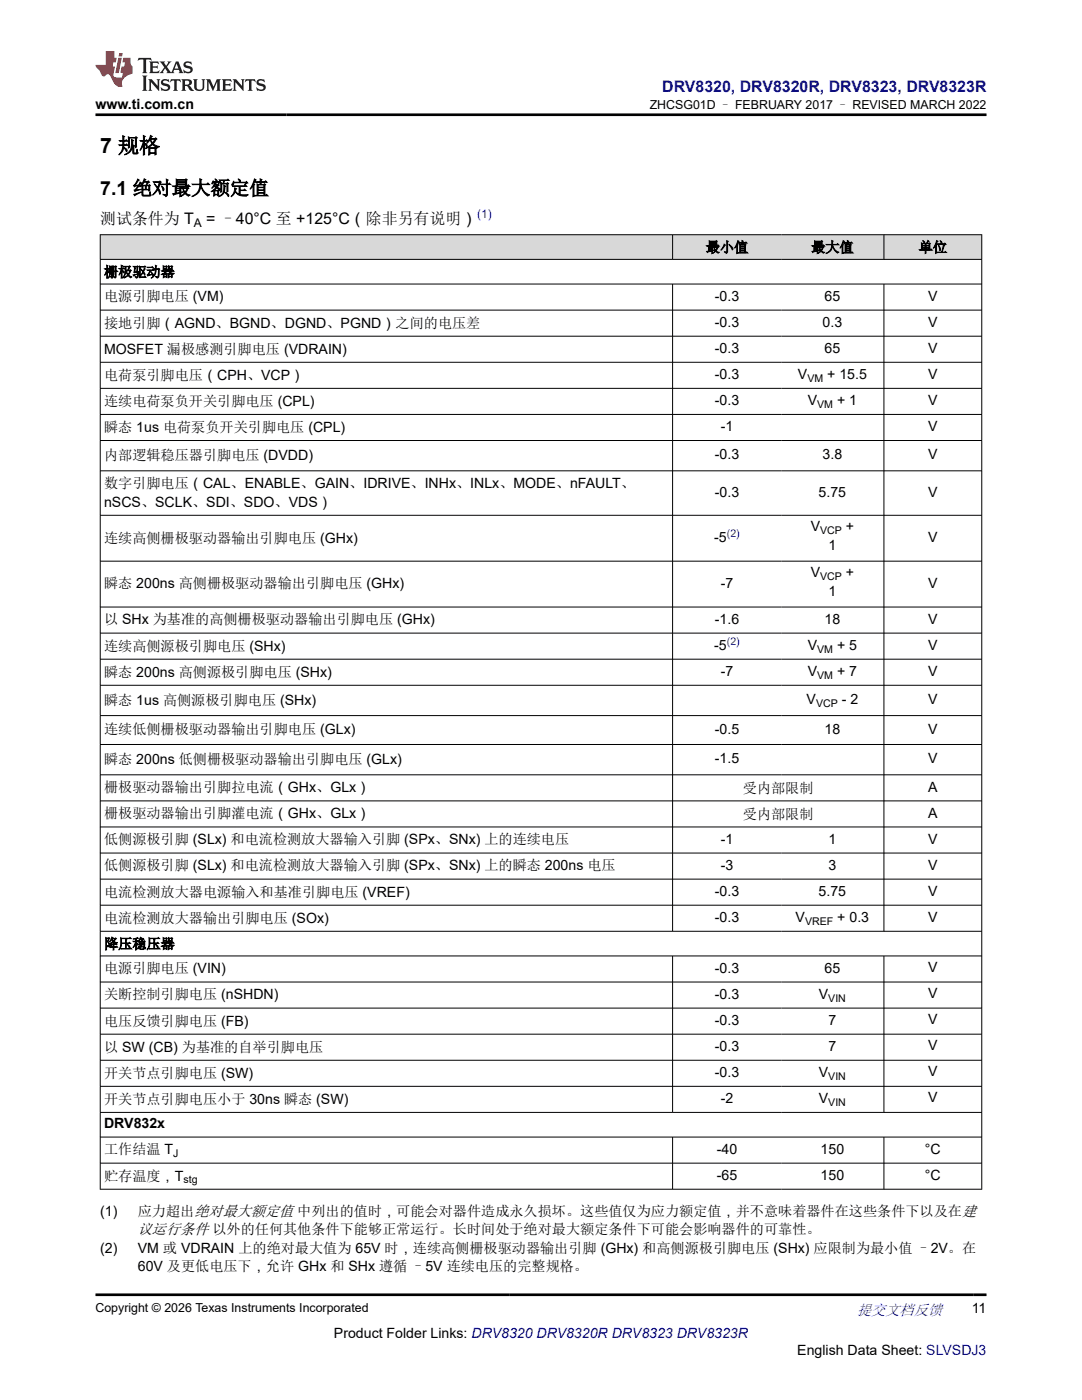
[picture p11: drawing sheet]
<svg xmlns="http://www.w3.org/2000/svg" width="216mm" height="279mm" viewBox="0 0 216 279" stroke-linecap="round" stroke-linejoin="round" font-family="sans-serif">
<defs><g id="words">
<text font-size="4.2" x="20" y="30.5">7 规格</text>
<text font-size="3.9" x="20" y="38.9">7.1 绝对最大额定值</text>
<text font-size="3.2" fill="#00f" x="132.1" y="18.3">DRV8320, DRV8320R, DRV8323, DRV8323R</text>
<g font-size="3.2">
<text x="20" y="44.6">测试条件为 T</text>
<text x="41.2" y="44.6">= –40°C 至 +125°C（除非另有说明）</text>
</g>
<text font-size="3" x="27.5" y="246.4">议运行条件 以外的任何其他条件下能够正常运行。长时间处于绝对最大额定条件下可能会影响器件的可靠性。</text>
<text font-size="3" fill="#00f" x="171" y="262.4">提交文档反馈</text>
<g font-size="2.8">
<text x="19" y="21.7">www.ti.com.cn</text>
<text x="140.8" y="50.3">最小值</text>
<text x="161.9" y="50.3">最大值</text>
<text x="183.3" y="50.3">单位</text>
<text x="20.8" y="55.2">栅极驱动器</text>
<text x="20.8" y="60.2">电源引脚电压 (VM)</text>
<text x="20.8" y="65.4">接地引脚（AGND、BGND、DGND、PGND）之间的电压差</text>
<text x="142.6" y="60">-0.3</text>
<text x="142.6" y="65.2">-0.3</text>
<text x="164.1" y="65.2">0.3</text>
<text x="164.5" y="60">65</text>
<text x="185.2" y="60">V</text>
<text x="185.2" y="65.2">V</text>
<text x="20.8" y="70.6">MOSFET 漏极感测引脚电压 (VDRAIN)</text>
<text x="142.6" y="70.4">-0.3</text>
<text x="164.5" y="70.4">65</text>
<text x="185.2" y="70.4">V</text>
<text x="20.8" y="75.8">电荷泵引脚电压（CPH、VCP）</text>
<text x="142.6" y="75.6">-0.3</text>
<text x="159.2" y="75.6">V</text>
<text x="165.1" y="75.6">+ 15.5</text>
<text x="185.2" y="75.6">V</text>
<text x="20.8" y="81">连续电荷泵负开关引脚电压 (CPL)</text>
<text x="142.6" y="80.8">-0.3</text>
<text x="161.2" y="80.8">V</text>
<text x="167" y="80.8">+ 1</text>
<text x="185.2" y="80.8">V</text>
<text x="20.8" y="86.2">瞬态 1us 电荷泵负开关引脚电压 (CPL)</text>
<text x="143.8" y="86">-1</text>
<text x="185.2" y="86">V</text>
<text x="20.8" y="91.8">内部逻辑稳压器引脚电压 (DVDD)</text>
<text x="142.6" y="91.7">-0.3</text>
<text x="164.1" y="91.7">3.8</text>
<text x="185.2" y="91.7">V</text>
<text x="20.8" y="97.4">数字引脚电压（CAL、ENABLE、GAIN、IDRIVE、INHx、INLx、MODE、nFAULT、</text>
<text x="20.8" y="101.1">nSCS、SCLK、SDI、SDO、VDS）</text>
<text x="142.6" y="99.1">-0.3</text>
<text x="163.4" y="99.1">5.75</text>
<text x="185.2" y="99.1">V</text>
<text x="161.8" y="106">V</text>
<text x="168.8" y="106">+</text>
<text x="20.8" y="108.3">连续高侧栅极驱动器输出引脚电压 (GHx)</text>
<text x="142.5" y="108.1">-5</text>
<text x="165.3" y="109.8">1</text>
<text x="185.2" y="108.1">V</text>
<text x="20.8" y="117.4">瞬态 200ns 高侧栅极驱动器输出引脚电压 (GHx)</text>
<text x="143.8" y="117.3">-7</text>
<text x="161.8" y="115.2">V</text>
<text x="165.3" y="119">1</text>
<text x="168.8" y="115.2">+</text>
<text x="185.2" y="117.3">V</text>
<text x="20.8" y="124.6">以 SHx 为基准的高侧栅极驱动器输出引脚电压 (GHx)</text>
<text x="142.6" y="124.5">-1.6</text>
<text x="164.5" y="124.5">18</text>
<text x="185.2" y="124.5">V</text>
<text x="20.8" y="129.8">连续高侧源极引脚电压 (SHx)</text>
<text x="142.5" y="129.7">-5</text>
<text x="161.2" y="129.7">V</text>
<text x="167" y="129.7">+ 5</text>
<text x="185.2" y="129.7">V</text>
<text x="20.8" y="135">瞬态 200ns 高侧源极引脚电压 (SHx)</text>
<text x="143.8" y="134.9">-7</text>
<text x="161.2" y="134.9">V</text>
<text x="167" y="134.9">+ 7</text>
<text x="185.2" y="134.9">V</text>
<text x="20.8" y="140.7">瞬态 1us 高侧源极引脚电压 (SHx)</text>
<text x="160.9" y="140.5">V</text>
<text x="168" y="140.5">- 2</text>
<text x="185.2" y="140.5">V</text>
<text x="20.8" y="146.6">连续低侧栅极驱动器输出引脚电压 (GLx)</text>
<text x="142.6" y="146.4">-0.5</text>
<text x="164.5" y="146.4">18</text>
<text x="185.2" y="146.4">V</text>
<text x="20.8" y="152.5">瞬态 200ns 低侧栅极驱动器输出引脚电压 (GLx)</text>
<text x="142.6" y="152.3">-1.5</text>
<text x="185.2" y="152.3">V</text>
<text x="20.8" y="158.1">栅极驱动器输出引脚拉电流（GHx、GLx）</text>
<text x="148.2" y="158.2">受内部限制</text>
<text x="185.2" y="158">A</text>
<text x="20.8" y="163.3">栅极驱动器输出引脚灌电流（GHx、GLx）</text>
<text x="148.2" y="163.5">受内部限制</text>
<text x="185.2" y="163.2">A</text>
<text x="20.8" y="168.5">低侧源极引脚 (SLx) 和电流检测放大器输入引脚 (SPx、SNx) 上的连续电压</text>
<text x="20.8" y="173.7">低侧源极引脚 (SLx) 和电流检测放大器输入引脚 (SPx、SNx) 上的瞬态 200ns 电压</text>
<text x="143.8" y="168.4">-1</text>
<text x="143.8" y="173.6">-3</text>
<text x="165.3" y="168.4">1</text>
<text x="165.3" y="173.6">3</text>
<text x="185.2" y="168.4">V</text>
<text x="185.2" y="173.6">V</text>
<text x="20.8" y="178.9">电流检测放大器电源输入和基准引脚电压 (VREF)</text>
<text x="142.6" y="178.8">-0.3</text>
<text x="163.4" y="178.8">5.75</text>
<text x="185.2" y="178.8">V</text>
<text x="20.8" y="184.1">电流检测放大器输出引脚电压 (SOx)</text>
<text x="142.6" y="184">-0.3</text>
<text x="158.8" y="184">V</text>
<text x="167.1" y="184">+ 0.3</text>
<text x="185.2" y="184">V</text>
<text x="20.8" y="189.3">降压稳压器</text>
<text x="20.8" y="194.3">电源引脚电压 (VIN)</text>
<text x="142.6" y="194.1">-0.3</text>
<text x="164.5" y="194.1">65</text>
<text x="185.2" y="194">V</text>
<text x="20.8" y="199.5">关断控制引脚电压 (nSHDN)</text>
<text x="142.6" y="199.3">-0.3</text>
<text x="163.4" y="199.3">V</text>
<text x="185.2" y="199.2">V</text>
<text x="20.8" y="204.7">电压反馈引脚电压 (FB)</text>
<text x="20.8" y="209.9">以 SW (CB) 为基准的自举引脚电压</text>
<text x="142.6" y="204.5">-0.3</text>
<text x="142.6" y="209.7">-0.3</text>
<text x="165.3" y="204.5">7</text>
<text x="165.3" y="209.7">7</text>
<text x="185.2" y="204.4">V</text>
<text x="185.2" y="209.6">V</text>
<text x="20.8" y="215.1">开关节点引脚电压 (SW)</text>
<text x="142.6" y="214.9">-0.3</text>
<text x="163.4" y="214.9">V</text>
<text x="185.2" y="214.8">V</text>
<text x="20.8" y="220.3">开关节点引脚电压小于 30ns 瞬态 (SW)</text>
<text x="143.8" y="220.1">-2</text>
<text x="163.4" y="220.1">V</text>
<text x="185.2" y="220">V</text>
<text x="20.8" y="225.2">DRV832x</text>
<text x="20.8" y="230.4">工作结温 T</text>
<text x="143" y="230.3">-40</text>
<text x="163.7" y="230.3">150</text>
<text x="184.6" y="230.3">°C</text>
<text x="20.8" y="235.6">贮存温度，T</text>
<text x="143" y="235.5">-65</text>
<text x="163.7" y="235.5">150</text>
<text x="184.6" y="235.5">°C</text>
<text x="20" y="242.7">(1)</text>
<text x="27.5" y="242.7">应力超出绝对最大额定值 中列出的值时，可能会对器件造成永久损坏。这些值仅为应力额定值，并不意味着器件在这些条件下以及在建</text>
<text x="20" y="250">(2)</text>
<text x="27.5" y="250">VM 或 VDRAIN 上的绝对最大值为 65V 时，连续高侧栅极驱动器输出引脚 (GHx) 和高侧源极引脚电压 (SHx) 应限制为最小值 –2V。在</text>
<text x="27.5" y="253.7">60V 及更低电压下，允许 GHx 和 SHx 遵循 –5V 连续电压的完整规格。</text>
<text x="193.9" y="262.1">11</text>
<text x="66.6" y="266.9">Product Folder Links: DRV8320 DRV8320R DRV8323 DRV8323R</text>
<text x="159.1" y="270.3">English Data Sheet: SLVSDJ3</text>
</g>
<g font-size="2.5">
<text x="129.7" y="21.8">ZHCSG01D – FEBRUARY 2017 – REVISED MARCH 2022</text>
<text x="19" y="261.8">Copyright © 2026 Texas Instruments Incorporated</text>
</g>
<text font-size="2.4" x="38.7" y="45.3">A</text>
<text font-size="2.4" fill="#00f" x="95.2" y="43.6">(1)</text>
<g font-size="2.1">
<text x="161.1" y="76.2">VM</text>
<text x="163.1" y="81.4">VM</text>
<text x="163.6" y="106.6">VCP</text>
<text x="163.6" y="115.7">VCP</text>
<text x="163.1" y="130.2">VM</text>
<text x="163.1" y="135.5">VM</text>
<text x="162.8" y="141.1">VCP</text>
<text x="160.6" y="184.6">VREF</text>
<text x="165.3" y="199.9">VIN</text>
<text x="165.3" y="215.5">VIN</text>
<text x="165.3" y="220.7">VIN</text>
<text x="34.6" y="231">J</text>
<text x="36.6" y="236.2">stg</text>
</g>
<g font-size="2.1" fill="#00f">
<text x="145" y="107.2">(2)</text>
<text x="145" y="128.7">(2)</text>
</g>
</g></defs>
<g fill="#d8d8d8">
<path d="M20 46.8h175.9v5h-175.9z" fill-rule="evenodd"/>
<path d="M20.1 46.9h114v4.8h-114z" fill-rule="evenodd"/>
<path d="M134.3 46.9h21.6v4.8h-21.6z" fill-rule="evenodd"/>
<path d="M155.9 46.9h20.4v4.8h-20.4z" fill-rule="evenodd"/>
<path d="M176.4 46.9h19.4v4.8h-19.4z" fill-rule="evenodd"/>
</g>
<g fill="none" stroke="#000" stroke-width=".2">
<path d="M19.9 46.8h176.1M19.9 51.8h176.1M19.9 56.7h176.1M20 46.8v190.6M134.2 46.8v5M134.2 56.7v129.2M176.4 46.8v5M176.4 56.7v129.2M195.9 46.8v190.6M19.9 61.9h176.1M19.9 67.1h176.1M19.9 72.3h176.1"/>
<path d="M19.9 77.5h176.1M19.9 82.7h176.1M19.9 87.9h176.1M19.9 94h176.1M19.9 102.8h176.1M19.9 112h176.1M19.9 121.1h176.1M19.9 126.4h176.1M19.9 131.6h176.1M19.9 136.8h176.1M19.9 142.8h176.1M19.9 148.6h176.1"/>
<path d="M19.9 154.6h176.1M19.9 159.8h176.1M19.9 165h176.1M19.9 170.2h176.1M19.9 175.4h176.1M19.9 180.7h176.1M19.9 185.9h176.1M19.9 190.8h176.1M19.9 196h176.1M134.2 190.8v31.3M176.4 190.8v31.3M19.9 201.2h176.1"/>
<path d="M19.9 206.4h176.1M19.9 211.6h176.1M19.9 216.8h176.1M19.9 222h176.1M19.9 226.9h176.1M19.9 232.1h176.1M19.9 237.3h176.1M134.2 226.9v10.5M176.4 226.9v10.5"/>
</g>
<path d="M27.7 11.6l-.2 .5 .5-.2h.6v.1v2.2l-.2 .4h1l-.2-.4v-2.2v-.1h.5l.5 .2-.1-.5zM29.8 12.3l.2 .4v1.5l-.2 .4h1.9l.1-.6a1.08 1.08 0 0 1-1.3 .2v-.7h.6l.4 .2v-.7l-.4 .2h-.6v-.5l.2-.2a1 1 0 0 1 1 .3l-.1-.5zM31.8 12.3l1 1.1-1 1.2h.9l-.2-.2 .4-.8 .5 .8-.2 .2h1.6l-.2-.2 .1-.5h1l.1 .5-.1 .2h.9l-.2-.3-.8-2h-.5l-1 2.2-.8-1.1 .9-1.1h-.8l.2 .2-.5 .6-.3-.6 .1-.2zM35.2 12.7l.4 1h-.8zM36.8 12.4a.65 .65 0 0 0-.2 .7 .65 .65 0 0 0 .6 .5l.7 .1 .1 .3a.79 .79 0 0 1-.7 .4 .79 .79 0 0 1-.7-.5l.1 .7 .2-.1a.93 .93 0 0 0 1.1 .1 .93 .93 0 0 0 .4-1 1.46 1.46 0 0 0-1.2-.6l-.1-.3a1.09 1.09 0 0 1 1.2 .2l-.2-.6-.1 .1-.6-.2zM28.4 15.1l.2 .4v2.2l-.2 .4h1l-.2-.4v-2.2l.2-.4zM29.6 15.8l.2 .4v1.5l-.2 .4h.8l-.3-.4v-1.3l1.7 1.8v-2l.2-.4h-.8l.2 .2 .1 1.1-1.2-1.3zM32.3 15.9a.65 .65 0 0 0-.2 .8 .65 .65 0 0 0 .7 .4l.6 .2 .1 .2a.79 .79 0 0 1-.7 .4 .79 .79 0 0 1-.7-.5l.1 .7 .2-.1a.93 .93 0 0 0 1.1 .1 .93 .93 0 0 0 .4-.9 1.46 1.46 0 0 0-1.2-.6l-.1-.4a1.09 1.09 0 0 1 1.2 .2l-.2-.6-.1 .1-.6-.1zM34.1 15.8l-.1 .6a.63 .63 0 0 1 .7-.3l.1 1.6-.3 .4h1l-.2-.4v-1.6a.66 .66 0 0 1 .8 .3l-.1-.6zM36.2 15.8l.2 .4v1.5l-.2 .4h.9l-.2-.2v-.7h.5l.1 .2a.79 .79 0 0 0 1.2 .6l-1-.9a.61 .61 0 0 0 .6-.6 .61 .61 0 0 0-.5-.7zM36.9 16.1h.2a.47 .47 0 0 1 .5 .1 .47 .47 0 0 1 .1 .5l-.2 .1-.6 .1zM38.5 15.8l.2 .2a2.27 2.27 0 0 0 .4 2 1.04 1.04 0 0 0 1.7-.7v-1.3l.2-.2h-.8l.2 .4v1.1a.6 .6 0 0 1-.6 .6 .6 .6 0 0 1-.6-.6v-1.1l.3-.4zM41.1 15.8l.2 .4v1.5l-.2 .4h.7l-.2-.4v-1.4l.9 1.9 .8-1.9v1.4l-.2 .4h1l-.3-.4v-1.5l.3-.4h-.8l-.7 1.5-.7-1.5zM44.3 15.8l.2 .4v1.5l-.2 .4h1.9l.1-.6a1.09 1.09 0 0 1-1.3 .2v-.7h.6l.4 .2v-.6l-.4 .2h-.6v-.6l.2-.1a1.01 1.01 0 0 1 1 .3l-.1-.6zM46.4 15.8l.3 .4v1.5l-.3 .4h.8l-.2-.4v-1.3l1.6 1.8v-2l.2-.4h-.7l.2 .2v1.1l-1.2-1.3zM49 15.8l-.1 .6a.63 .63 0 0 1 .8-.3v1.6l-.3 .4h1l-.2-.4v-1.6a.66 .66 0 0 1 .8 .3l-.1-.6zM51.4 15.9a.65 .65 0 0 0-.2 .8 .65 .65 0 0 0 .6 .4l.6 .2 .2 .2a.79 .79 0 0 1-.8 .4 .79 .79 0 0 1-.6-.5l.1 .7 .2-.1a.93 .93 0 0 0 1 .1 .93 .93 0 0 0 .5-.9 1.46 1.46 0 0 0-1.3-.6l-.1-.4a1.09 1.09 0 0 1 1.3 .2l-.2-.6-.2 .1-.5-.1z" fill="#231f20"/>
<path d="M21.1 10.2v2.8h-2.1l.1 .3 .9 1a.95 .95 0 0 0 .9 .9 .59 .59 0 0 1 .6-.4 .59 .59 0 0 1 .5 .4l.4 .7a1.59 1.59 0 0 0 2.1 1.4 1.61 1.61 0 0 1 1-2.3l1-.3-.1-1.5a1.59 1.59 0 0 1-.4-1.7h-1.4l-.2 .9h.5l-.1 .9h-.5l-.2 1v.2l.4 .1-.2 .9h-.6a.73 .73 0 0 1-1.1-.7l.3-1.5h-.5l.2-.9h.5l.2-.9h-.5v-1.3zM23.6 11.5l-.6 3.1h.7l.6-3.1zM23.8 10.6l-.1 .6h.7l.1-.6z" fill="#ed1c24"/>
<path d="M19 22.9h177.8M19 258.4h177.8" fill="none" stroke="#000" stroke-width=".53"/>
<use href="#words"/>
</svg>
